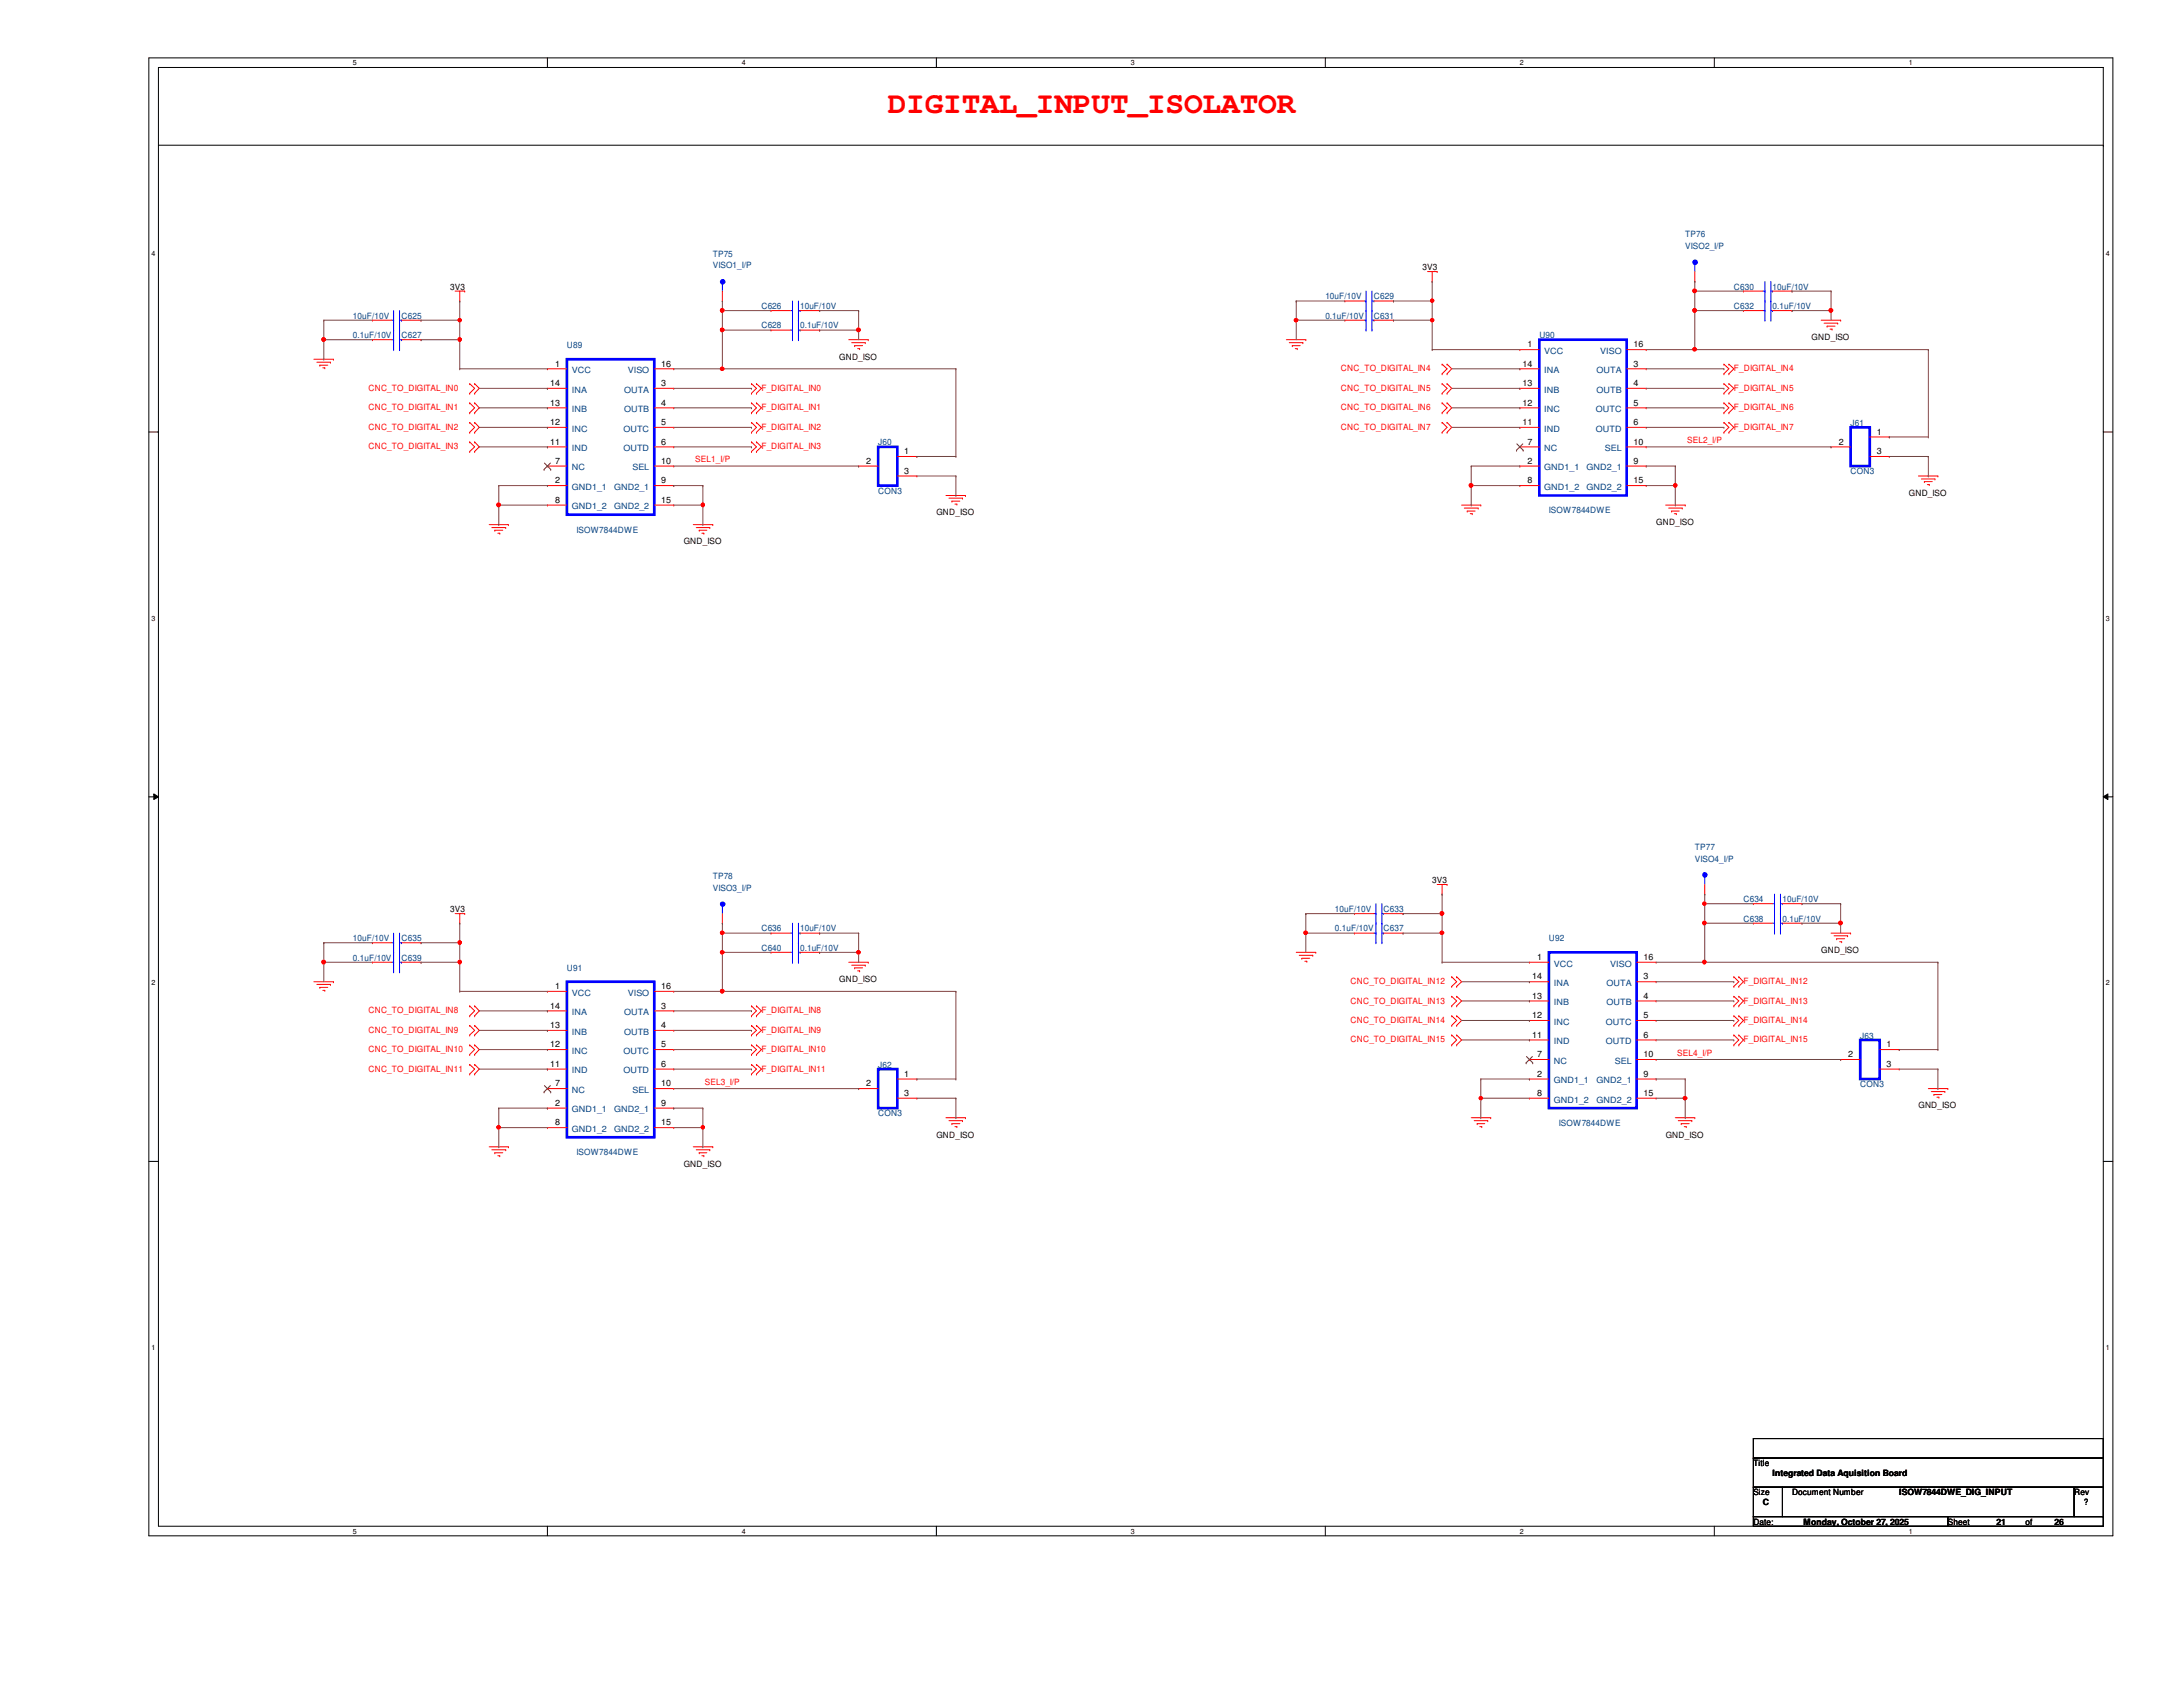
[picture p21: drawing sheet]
<svg xmlns="http://www.w3.org/2000/svg" width="279mm" height="216mm" viewBox="0 0 279 216" stroke-linecap="round" stroke-linejoin="round" font-family="sans-serif">
<defs><g id="words">
<text font-size="4" fill="#f00" x="113.6" y="14.5">DIGITAL_INPUT_ISOLATOR</text>
<g font-size="1.1" fill="#004080">
<text x="91.2" y="32.9">TP75</text>
<text x="91.2" y="34.3">VISO1_I/P</text>
<text x="215.7" y="30.4">TP76</text>
<text x="215.7" y="31.8">VISO2_I/P</text>
<text x="45.2" y="40.8">10uF/10V</text>
<text x="51.4" y="40.8">C625</text>
<text x="97.5" y="39.6">C626</text>
<text x="102.4" y="39.6">10uF/10V</text>
<text x="169.6" y="40.8">0.1uF/10V</text>
<text x="169.6" y="38.3">10uF/10V</text>
<text x="175.9" y="40.8">C631</text>
<text x="175.9" y="38.3">C629</text>
<text x="221.9" y="39.6">C632</text>
<text x="221.9" y="37.1">C630</text>
<text x="226.9" y="39.6">0.1uF/10V</text>
<text x="226.9" y="37.1">10uF/10V</text>
<text x="45.2" y="43.3">0.1uF/10V</text>
<text x="51.4" y="43.3">C627</text>
<text x="72.6" y="44.5">U89</text>
<text x="73.2" y="47.8">VCC</text>
<text x="80.3" y="47.8">VISO</text>
<text x="97.5" y="42">C628</text>
<text x="102.4" y="42">0.1uF/10V</text>
<text x="197" y="43.3">U90</text>
<text x="197.7" y="45.3">VCC</text>
<text x="197.7" y="47.8">INA</text>
<text x="204.3" y="47.8">OUTA</text>
<text x="204.8" y="45.3">VISO</text>
<text x="73.2" y="50.2">INA</text>
<text x="73.2" y="52.7">INB</text>
<text x="79.9" y="50.2">OUTA</text>
<text x="79.9" y="52.7">OUTB</text>
<text x="197.7" y="50.2">INB</text>
<text x="197.7" y="52.7">INC</text>
<text x="204.3" y="52.7">OUTC</text>
<text x="204.3" y="50.2">OUTB</text>
<text x="73.2" y="55.2">INC</text>
<text x="73.2" y="57.7">IND</text>
<text x="79.8" y="55.2">OUTC</text>
<text x="79.8" y="57.7">OUTD</text>
<text x="112.4" y="57">J60</text>
<text x="197.7" y="57.7">NC</text>
<text x="197.7" y="55.2">IND</text>
<text x="204.3" y="55.2">OUTD</text>
<text x="205.4" y="57.7">SEL</text>
<text x="236.9" y="54.5">J61</text>
<text x="73.2" y="62.7">GND1_1</text>
<text x="73.2" y="60.2">NC</text>
<text x="73.2" y="65.2">GND1_2</text>
<text x="78.6" y="65.2">GND2_2</text>
<text x="78.6" y="62.7">GND2_1</text>
<text x="80.9" y="60.2">SEL</text>
<text x="112.4" y="63.2">CON3</text>
<text x="197.7" y="60.2">GND1_1</text>
<text x="197.7" y="62.7">GND1_2</text>
<text x="198.2" y="65.7">ISOW7844DWE</text>
<text x="203.1" y="62.7">GND2_2</text>
<text x="203.1" y="60.2">GND2_1</text>
<text x="236.9" y="60.7">CON3</text>
<text x="73.8" y="68.2">ISOW7844DWE</text>
<text x="91.2" y="112.5">TP78</text>
<text x="216.9" y="108.8">TP77</text>
<text x="216.9" y="110.3">VISO4_I/P</text>
<text x="91.2" y="114">VISO3_I/P</text>
<text x="97.5" y="119.2">C636</text>
<text x="102.4" y="119.2">10uF/10V</text>
<text x="170.9" y="119.2">0.1uF/10V</text>
<text x="170.9" y="116.7">10uF/10V</text>
<text x="177.1" y="119.2">C637</text>
<text x="177.1" y="116.7">C633</text>
<text x="223.1" y="118">C638</text>
<text x="223.1" y="115.5">C634</text>
<text x="228.1" y="118">0.1uF/10V</text>
<text x="228.1" y="115.5">10uF/10V</text>
<text x="45.2" y="122.9">0.1uF/10V</text>
<text x="45.2" y="120.5">10uF/10V</text>
<text x="51.4" y="122.9">C639</text>
<text x="51.4" y="120.5">C635</text>
<text x="72.6" y="124.2">U91</text>
<text x="97.5" y="121.7">C640</text>
<text x="102.4" y="121.7">0.1uF/10V</text>
<text x="198.2" y="120.5">U92</text>
<text x="198.9" y="123.7">VCC</text>
<text x="206.1" y="123.7">VISO</text>
<text x="73.2" y="127.4">VCC</text>
<text x="73.2" y="129.9">INA</text>
<text x="79.9" y="129.9">OUTA</text>
<text x="80.3" y="127.4">VISO</text>
<text x="198.9" y="126.2">INA</text>
<text x="198.9" y="128.7">INB</text>
<text x="198.9" y="131.1">INC</text>
<text x="205.5" y="131.1">OUTC</text>
<text x="205.6" y="126.2">OUTA</text>
<text x="205.6" y="128.7">OUTB</text>
<text x="73.2" y="132.4">INB</text>
<text x="73.2" y="134.9">INC</text>
<text x="73.2" y="137.4">IND</text>
<text x="79.8" y="134.9">OUTC</text>
<text x="79.8" y="137.4">OUTD</text>
<text x="79.9" y="132.4">OUTB</text>
<text x="112.4" y="136.7">J62</text>
<text x="198.9" y="136.1">NC</text>
<text x="198.9" y="133.6">IND</text>
<text x="205.5" y="133.6">OUTD</text>
<text x="206.7" y="136.1">SEL</text>
<text x="238.1" y="132.9">J63</text>
<text x="73.2" y="142.4">GND1_1</text>
<text x="73.2" y="139.9">NC</text>
<text x="78.6" y="142.4">GND2_1</text>
<text x="80.9" y="139.9">SEL</text>
<text x="112.4" y="142.9">CON3</text>
<text x="198.9" y="138.6">GND1_1</text>
<text x="198.9" y="141.1">GND1_2</text>
<text x="204.3" y="141.1">GND2_2</text>
<text x="204.3" y="138.6">GND2_1</text>
<text x="238.1" y="139.1">CON3</text>
<text x="73.2" y="144.9">GND1_2</text>
<text x="73.8" y="147.8">ISOW7844DWE</text>
<text x="78.6" y="144.9">GND2_2</text>
<text x="199.5" y="144.1">ISOW7844DWE</text>
</g>
<g font-size="1.1">
<text x="182.1" y="34.6">3V3</text>
<text x="57.6" y="37.1">3V3</text>
<text x="71" y="46.9">1</text>
<text x="84.6" y="46.9">16</text>
<text x="107.4" y="46">GND_ISO</text>
<text x="194.9" y="46.9">14</text>
<text x="195.5" y="44.4">1</text>
<text x="209.1" y="46.9">3</text>
<text x="209.1" y="44.4">16</text>
<text x="231.9" y="43.6">GND_ISO</text>
<text x="70.4" y="49.4">14</text>
<text x="70.4" y="51.9">13</text>
<text x="84.6" y="49.4">3</text>
<text x="84.6" y="51.9">4</text>
<text x="194.9" y="49.4">13</text>
<text x="194.9" y="51.9">12</text>
<text x="209.1" y="49.4">4</text>
<text x="209.1" y="51.9">5</text>
<text x="70.4" y="54.4">12</text>
<text x="70.4" y="56.9">11</text>
<text x="71" y="59.4">7</text>
<text x="84.6" y="54.4">5</text>
<text x="84.6" y="56.9">6</text>
<text x="84.6" y="59.4">10</text>
<text x="110.9" y="59.4">2</text>
<text x="115.7" y="58.1">1</text>
<text x="194.9" y="54.4">11</text>
<text x="195.5" y="59.4">2</text>
<text x="195.5" y="56.9">7</text>
<text x="209.1" y="54.4">6</text>
<text x="209.1" y="56.9">10</text>
<text x="209.1" y="59.4">9</text>
<text x="235.3" y="56.9">2</text>
<text x="240.2" y="55.6">1</text>
<text x="240.2" y="58.1">3</text>
<text x="71" y="61.8">2</text>
<text x="71" y="64.3">8</text>
<text x="84.6" y="64.3">15</text>
<text x="84.6" y="61.8">9</text>
<text x="115.7" y="60.6">3</text>
<text x="119.8" y="66">GND_ISO</text>
<text x="195.5" y="61.8">8</text>
<text x="209.1" y="61.8">15</text>
<text x="244.3" y="63.5">GND_ISO</text>
<text x="87.5" y="69.7">GND_ISO</text>
<text x="212" y="67.2">GND_ISO</text>
<text x="183.3" y="113">3V3</text>
<text x="57.6" y="116.7">3V3</text>
<text x="107.4" y="125.7">GND_ISO</text>
<text x="196.1" y="125.3">14</text>
<text x="196.7" y="122.9">1</text>
<text x="210.4" y="125.3">3</text>
<text x="210.4" y="122.9">16</text>
<text x="233.1" y="122">GND_ISO</text>
<text x="70.4" y="129.1">14</text>
<text x="70.4" y="131.6">13</text>
<text x="71" y="126.6">1</text>
<text x="84.6" y="129.1">3</text>
<text x="84.6" y="131.6">4</text>
<text x="84.6" y="126.6">16</text>
<text x="196.1" y="127.8">13</text>
<text x="196.1" y="130.3">12</text>
<text x="210.4" y="127.8">4</text>
<text x="210.4" y="130.3">5</text>
<text x="70.4" y="134">12</text>
<text x="70.4" y="136.5">11</text>
<text x="84.6" y="134">5</text>
<text x="84.6" y="136.5">6</text>
<text x="115.7" y="137.8">1</text>
<text x="196.1" y="132.8">11</text>
<text x="196.7" y="137.8">2</text>
<text x="196.7" y="135.3">7</text>
<text x="210.4" y="132.8">6</text>
<text x="210.4" y="135.3">10</text>
<text x="210.4" y="137.8">9</text>
<text x="236.6" y="135.3">2</text>
<text x="241.5" y="134">1</text>
<text x="241.5" y="136.5">3</text>
<text x="71" y="141.5">2</text>
<text x="71" y="139">7</text>
<text x="84.6" y="139">10</text>
<text x="84.6" y="141.5">9</text>
<text x="110.9" y="139">2</text>
<text x="115.7" y="140.2">3</text>
<text x="196.7" y="140.2">8</text>
<text x="210.4" y="140.2">15</text>
<text x="245.5" y="141.9">GND_ISO</text>
<text x="71" y="144">8</text>
<text x="84.6" y="144">15</text>
<text x="87.5" y="149.4">GND_ISO</text>
<text x="119.8" y="145.6">GND_ISO</text>
<text x="213.2" y="145.6">GND_ISO</text>
<text x="224.4" y="187.7">Title</text>
<text x="224.4" y="191.4">Size</text>
<text x="226.9" y="188.9">Integrated Data Aquisition Board</text>
<text x="229.4" y="191.4">Document Number</text>
<text x="243.1" y="191.3">ISOW7844DWE_DIG_INPUT</text>
<text x="265.5" y="191.4">Rev</text>
<text x="224.4" y="195.2">Date:</text>
<text x="225.6" y="192.6">C</text>
<text x="230.8" y="195.1">Monday, October 27, 2025</text>
<text x="249.3" y="195.2">Sheet</text>
<text x="255.5" y="195.1">21</text>
<text x="259.2" y="195.2">of</text>
<text x="263" y="195.1">26</text>
<text x="266.7" y="192.7">?</text>
</g>
<g font-size="1.1" fill="#f00">
<text x="171.6" y="47.5">CNC_TO_DIGITAL_IN4</text>
<text x="221.9" y="47.5">F_DIGITAL_IN4</text>
<text x="47.2" y="50">CNC_TO_DIGITAL_IN0</text>
<text x="47.2" y="52.5">CNC_TO_DIGITAL_IN1</text>
<text x="97.5" y="50">F_DIGITAL_IN0</text>
<text x="97.5" y="52.5">F_DIGITAL_IN1</text>
<text x="171.6" y="50">CNC_TO_DIGITAL_IN5</text>
<text x="171.6" y="52.5">CNC_TO_DIGITAL_IN6</text>
<text x="221.9" y="50">F_DIGITAL_IN5</text>
<text x="221.9" y="52.5">F_DIGITAL_IN6</text>
<text x="47.2" y="55">CNC_TO_DIGITAL_IN2</text>
<text x="47.2" y="57.5">CNC_TO_DIGITAL_IN3</text>
<text x="89" y="59.2">SEL1_I/P</text>
<text x="97.5" y="55">F_DIGITAL_IN2</text>
<text x="97.5" y="57.5">F_DIGITAL_IN3</text>
<text x="171.6" y="55">CNC_TO_DIGITAL_IN7</text>
<text x="215.9" y="56.7">SEL2_I/P</text>
<text x="221.9" y="55">F_DIGITAL_IN7</text>
<text x="172.8" y="125.9">CNC_TO_DIGITAL_IN12</text>
<text x="223.1" y="125.9">F_DIGITAL_IN12</text>
<text x="47.2" y="129.7">CNC_TO_DIGITAL_IN8</text>
<text x="97.5" y="129.7">F_DIGITAL_IN8</text>
<text x="172.8" y="128.4">CNC_TO_DIGITAL_IN13</text>
<text x="172.8" y="130.9">CNC_TO_DIGITAL_IN14</text>
<text x="223.1" y="128.4">F_DIGITAL_IN13</text>
<text x="223.1" y="130.9">F_DIGITAL_IN14</text>
<text x="47.2" y="132.2">CNC_TO_DIGITAL_IN9</text>
<text x="47.2" y="134.7">CNC_TO_DIGITAL_IN10</text>
<text x="47.2" y="137.2">CNC_TO_DIGITAL_IN11</text>
<text x="97.5" y="132.2">F_DIGITAL_IN9</text>
<text x="97.5" y="134.7">F_DIGITAL_IN10</text>
<text x="97.5" y="137.2">F_DIGITAL_IN11</text>
<text x="172.8" y="133.4">CNC_TO_DIGITAL_IN15</text>
<text x="214.7" y="135.1">SEL4_I/P</text>
<text x="223.1" y="133.4">F_DIGITAL_IN15</text>
<text x="90.2" y="138.9">SEL3_I/P</text>
</g>
<g font-size=".9">
<text x="45.2" y="8.3">5</text>
<text x="95" y="8.3">4</text>
<text x="144.7" y="8.3">3</text>
<text x="194.5" y="8.3">2</text>
<text x="244.3" y="8.3">1</text>
<text x="19.4" y="32.8">4</text>
<text x="269.5" y="32.8">4</text>
<text x="19.4" y="79.4">3</text>
<text x="269.5" y="79.4">3</text>
<text x="19.4" y="126.1">2</text>
<text x="269.5" y="126.1">2</text>
<text x="19.4" y="172.8">1</text>
<text x="269.5" y="172.8">1</text>
<text x="45.2" y="196.3">5</text>
<text x="95" y="196.3">4</text>
<text x="144.7" y="196.3">3</text>
<text x="194.5" y="196.3">2</text>
<text x="244.3" y="196.3">1</text>
</g>
</g></defs>
<path d="M19.1 7.4h251.3v189.2h-251.3zM20.3 8.6h248.9v186.7h-248.9z" fill="none" stroke="#000" stroke-width=".13"/>
<g fill="#fff">
<path d="M45.2 7.5h.5v1.1h-.5z"/>
<path d="M45.2 195.5h.5v1h-.5z"/>
</g>
<path d="M70.1 7.4v1.2M70.1 195.3v1.3" fill="none" stroke="#000" stroke-width=".13"/>
<g fill="#fff">
<path d="M95 7.5h.5v1.1h-.5z"/>
<path d="M95 195.5h.5v1h-.5z"/>
</g>
<path d="M119.8 7.4v1.2M119.8 195.3v1.3" fill="none" stroke="#000" stroke-width=".13"/>
<g fill="#fff">
<path d="M144.7 7.5h.5v1.1h-.5z"/>
<path d="M144.7 195.5h.5v1h-.5z"/>
</g>
<path d="M169.6 7.4v1.2M169.6 195.3v1.3" fill="none" stroke="#000" stroke-width=".13"/>
<g fill="#fff">
<path d="M194.5 7.5h.5v1.1h-.5z"/>
<path d="M194.5 195.5h.5v1h-.5z"/>
</g>
<path d="M219.4 7.4v1.2M219.4 195.3v1.3" fill="none" stroke="#000" stroke-width=".13"/>
<g fill="#fff">
<path d="M244.3 7.5h.5v1.1h-.5z"/>
<path d="M244.3 195.5h.5v1h-.5z"/>
<path d="M19.4 32h.5v1h-.5z"/>
<path d="M269.5 32h.5v1h-.5z"/>
<path d="M19.4 78.6h.5v1h-.5z"/>
<path d="M269.5 78.6h.5v1h-.5z"/>
</g>
<path d="M19.1 55.3h1.2M269.2 55.3h1.2" fill="none" stroke="#000" stroke-width=".13"/>
<g fill="#fff">
<path d="M19.4 125.3h.5v1h-.5z"/>
<path d="M269.5 125.3h.5v1h-.5z"/>
</g>
<path d="M19.1 102h1.2M19.7 101.6l.6 .4-.6 .3zM269.2 102l.6-.4v.7zM269.2 102h1.2" fill="none" stroke="#000" stroke-width=".13"/>
<path d="M19.7 101.6l.6 .4-.6 .3zM269.2 102l.6-.4v.7z" fill="#000"/>
<g fill="#fff">
<path d="M19.4 172h.5v1h-.5z"/>
<path d="M269.5 172h.5v1h-.5z"/>
</g>
<path d="M20.3 18.6h248.9M269.2 18.6h.1M19.1 148.6h1.2M269.2 148.6h1.2M224.4 184.1h44.8v2.5h-44.8zM224.4 186.6h44.8v3.7h-44.8zM224.4 190.3h3.7v3.8h-3.7zM224.4 194.1h24.9v1.2h-24.9zM228.1 190.3h37.4v3.8h-37.4zM249.3 194.1h19.9v1.2h-19.9zM265.5 190.3h3.7v3.8h-3.7z" fill="none" stroke="#000" stroke-width=".13"/>
<g fill="none" stroke="#f00" stroke-width=".13">
<path d="M58.3 37.3h1.2M58.8 38.5h.1M58.8 37.3v1.2M59.5 37.3h.1M182.7 34.8h1.2M183.3 36h.1M183.3 34.8v1.2M183.9 34.8h.1M40.2 46h2.5M40.6 46.4h1.7M40.9 46.7h.1M40.9 46.7h1.1"/>
<path d="M41.3 47.1h.3M41.6 47.1h.1M42.3 46.4h.1M42.7 46h.1M60.1 49.1h.1M60.1 50.3h.1M60.1 51.6h.1M60.1 52.8h.1M60.1 54.1h.1M60.1 55.3h.1M60.1 56.6h.1M60.1 57.8h.1"/>
<path d="M60.1 49.1l.6 .6-.6 .6M60.1 51.6l.6 .6-.6 .6M60.1 54.1l.6 .6-.6 .6M60.1 56.6l.6 .6-.6 .6M60.7 50.3h.1M60.7 49.1h.1M60.7 52.8h.1M60.7 51.6h.1M60.7 55.3h.1M60.7 54.1h.1M60.7 57.8h.1M60.7 56.6h.1"/>
<path d="M60.7 49.1l.6 .6-.6 .6M60.7 51.6l.6 .6-.6 .6M60.7 54.1l.6 .6-.6 .6M60.7 56.6l.6 .6-.6 .6M96.2 50.3h.1M96.2 49.1h.1M96.2 52.8h.1M96.2 51.6h.1M96.2 55.3h.1M96.2 54.1h.1M96.2 57.8h.1M96.2 56.6h.1"/>
<path d="M96.2 49.1l.6 .6-.6 .6M96.2 51.6l.6 .6-.6 .6M96.2 54.1l.6 .6-.6 .6M96.2 56.6l.6 .6-.6 .6M96.8 50.3h.1M96.8 49.1h.1M96.8 52.8h.1M96.8 51.6h.1M96.8 55.3h.1M96.8 54.1h.1M96.8 57.8h.1M96.8 56.6h.1"/>
<path d="M96.8 49.1l.7 .6-.7 .6M96.8 51.6l.7 .6-.7 .6M96.8 54.1l.7 .6-.7 .6M96.8 56.6l.7 .6-.7 .6M108.6 43.5h2.5M109 43.9h1.7M109.4 44.2h.1M109.4 44.2h1M109.8 44.6h.2M110 44.6h.1M110.7 43.9h.1M111.1 43.5h.1"/>
<path d="M164.6 43.5h2.5M165 43.9h1.8M165.4 44.2h.1M165.4 44.2h1M165.8 44.6h.2M166 44.6h.1M166.8 43.9h.1M167.1 43.5h.1M184.6 46.6h.1M184.6 47.8h.1M184.6 49.1h.1M184.6 50.3h.1"/>
<path d="M184.6 51.6h.1M184.6 52.8h.1M184.6 54.1h.1M184.6 55.3h.1M184.6 46.6l.6 .6-.6 .6M184.6 49.1l.6 .6-.6 .6M184.6 51.6l.6 .6-.6 .6M184.6 54.1l.6 .6-.6 .6M185.2 47.8h.1M185.2 46.6h.1M185.2 50.3h.1M185.2 49.1h.1"/>
<path d="M185.2 52.8h.1M185.2 51.6h.1M185.2 55.3h.1M185.2 54.1h.1M185.2 46.6l.6 .6-.6 .6M185.2 49.1l.6 .6-.6 .6M185.2 51.6l.6 .6-.6 .6M185.2 54.1l.6 .6-.6 .6M220.6 47.8h.1M220.6 46.6h.1M220.6 50.3h.1M220.6 49.1h.1"/>
<path d="M220.6 52.8h.1M220.6 51.6h.1M220.6 55.3h.1M220.6 54.1h.1M220.6 46.6l.7 .6-.7 .6M220.6 49.1l.7 .6-.7 .6M220.6 51.6l.7 .6-.7 .6M220.6 54.1l.7 .6-.7 .6M221.3 47.8h.1M221.3 46.6h.1M221.3 50.3h.1M221.3 49.1h.1"/>
<path d="M221.3 52.8h.1M221.3 51.6h.1M221.3 55.3h.1M221.3 54.1h.1M221.3 46.6l.6 .6-.6 .6M221.3 49.1l.6 .6-.6 .6M221.3 51.6l.6 .6-.6 .6M221.3 54.1l.6 .6-.6 .6M233.1 41h2.5M233.5 41.4h1.7M233.8 41.7h.1M233.8 41.7h1.1"/>
<path d="M234.2 42.1h.3M234.5 42.1h.1M235.2 41.4h.1M235.6 41h.1M62.6 67.1h2.5M62.9 67.5h1.8M63.3 67.9h.1M63.3 67.9h1M63.7 68.2h.3M64 68.2h.1M64.7 67.5h.1M65.1 67.1h.1"/>
<path d="M88.7 67.1h2.5M89.1 67.5h1.7M89.5 67.9h.1M89.5 67.9h1M89.8 68.2h.3M90.1 68.2h.1M90.8 67.5h.1M91.2 67.1h.1M121.1 63.4h2.5M121.5 63.8h1.7M121.8 64.1h.1M121.8 64.1h1.1"/>
<path d="M122.2 64.5h.3M122.5 64.5h.1M123.2 63.8h.1M123.6 63.4h.1M187.1 64.6h2.4M187.4 65h1.8M187.8 65.4h.1M187.8 65.4h1M188.2 65.7h.2M188.4 65.7h.1M189.2 65h.1M189.5 64.6h.1"/>
<path d="M213.2 64.6h2.5M213.6 65h1.7M214 65.4h.1M214 65.4h.9M214.3 65.7h.2M214.5 65.7h.1M215.3 65h.1M215.7 64.6h.1M245.5 60.9h2.5M245.9 61.3h1.8M246.3 61.6h.1M246.3 61.6h1"/>
<path d="M246.7 62h.2M246.9 62h.1M247.7 61.3h.1M248 60.9h.1M58.3 116.9h1.2M58.8 118.2h.1M58.8 116.9v1.3M59.5 116.9h.1M183.9 113.2h1.3M184.6 114.4h.1M184.6 113.2v1.2M185.2 113.2h.1"/>
<path d="M224.4 118.2h.1M224.4 118.2h2.5M228.1 118.2h2.5M230.6 118.2h.1M234.4 119.4h2.5M234.7 119.8h1.8M236.5 119.8h.1M236.9 119.4h.1M40.2 125.6h2.5M40.6 126h1.7M40.9 126.4h.1M40.9 126.4h1.1"/>
<path d="M41.3 126.7h.3M41.6 126.7h.1M42.3 126h.1M42.7 125.6h.1M60.1 128.7h.1M60.1 130h.1M60.1 131.2h.1M60.1 132.5h.1M60.1 133.7h.1M60.1 135h.1M60.1 136.2h.1M60.1 137.5h.1"/>
<path d="M60.1 128.7l.6 .7-.6 .6M60.1 131.2l.6 .7-.6 .6M60.1 133.7l.6 .6-.6 .7M60.1 136.2l.6 .6-.6 .7M60.7 130h.1M60.7 128.7h.1M60.7 132.5h.1M60.7 131.2h.1M60.7 135h.1M60.7 133.7h.1M60.7 137.5h.1M60.7 136.2h.1"/>
<path d="M60.7 128.7l.6 .7-.6 .6M60.7 131.2l.6 .7-.6 .6M60.7 133.7l.6 .6-.6 .7M60.7 136.2l.6 .6-.6 .7M70.1 126.9h.1M70.1 139.3h.1M70.1 129.4h.1M70.1 131.9h.1M70.1 134.3h.1M70.1 136.8h.1M70.1 139.3h2.5M70.1 126.9h2.5"/>
<path d="M70.1 129.4h2.5M70.1 131.9h2.5M70.1 134.3h2.5M70.1 136.8h2.5M83.7 139.3h2.5M83.7 126.9h2.5M83.7 129.4h2.5M83.7 131.9h2.5M83.7 134.3h2.5M83.7 136.8h2.5M86.2 129.4h.1M86.2 131.9h.1"/>
<path d="M86.2 134.3h.1M86.2 136.8h.1M86.2 126.9h.1M86.2 139.3h.1M96.2 130h.1M96.2 128.7h.1M96.2 132.5h.1M96.2 131.2h.1M96.2 135h.1M96.2 133.7h.1M96.2 137.5h.1M96.2 136.2h.1"/>
<path d="M96.2 128.7l.6 .7-.6 .6M96.2 131.2l.6 .7-.6 .6M96.2 133.7l.6 .6-.6 .7M96.2 136.2l.6 .6-.6 .7M96.8 130h.1M96.8 128.7h.1M96.8 132.5h.1M96.8 131.2h.1M96.8 135h.1M96.8 133.7h.1M96.8 137.5h.1M96.8 136.2h.1"/>
<path d="M96.8 128.7l.7 .7-.7 .6M96.8 131.2l.7 .7-.7 .6M96.8 133.7l.7 .6-.7 .7M96.8 136.2l.7 .6-.7 .7M108.6 123.1h2.5M109 123.5h1.7M109.4 123.9h.1M109.4 123.9h1M109.8 124.2h.2M110 124.2h.1M110.7 123.5h.1M111.1 123.1h.1"/>
<path d="M165.9 121.9h2.5M166.3 122.3h1.7M166.6 122.6h.1M166.6 122.6h1M167 123h.3M167.3 123h.1M168 122.3h.1M168.4 121.9h.1M185.8 125h.1M185.8 126.2h.1M185.8 127.5h.1M185.8 128.7h.1"/>
<path d="M185.8 130h.1M185.8 131.2h.1M185.8 132.5h.1M185.8 133.7h.1M185.8 125l.6 .6-.6 .6M185.8 127.5l.6 .6-.6 .6M185.8 130l.6 .6-.6 .6M185.8 132.5l.6 .6-.6 .6M186.4 126.2h.1M186.4 125h.1M186.4 128.7h.1M186.4 127.5h.1"/>
<path d="M186.4 131.2h.1M186.4 130h.1M186.4 133.7h.1M186.4 132.5h.1M186.4 125l.7 .6-.7 .6M186.4 127.5l.7 .6-.7 .6M186.4 130l.7 .6-.7 .6M186.4 132.5l.7 .6-.7 .6M221.9 126.2h.1M221.9 125h.1M221.9 128.7h.1M221.9 127.5h.1"/>
<path d="M221.9 131.2h.1M221.9 130h.1M221.9 133.7h.1M221.9 132.5h.1M221.9 125l.6 .6-.6 .6M221.9 127.5l.6 .6-.6 .6M221.9 130l.6 .6-.6 .6M221.9 132.5l.6 .6-.6 .6M222.5 126.2h.1M222.5 125h.1M222.5 128.7h.1M222.5 127.5h.1"/>
<path d="M222.5 131.2h.1M222.5 130h.1M222.5 133.7h.1M222.5 132.5h.1M222.5 125l.6 .6-.6 .6M222.5 127.5l.6 .6-.6 .6M222.5 130l.6 .6-.6 .6M222.5 132.5l.6 .6-.6 .6M235.1 120.1h.1M235.1 120.1h1M235.5 120.5h.2M235.7 120.5h.1"/>
<path d="M246.8 139.3h2.5M247.2 139.7h1.7M248.9 139.7h.1M249.3 139.3h.1M62.6 146.8h2.5M62.9 147.2h1.8M63.3 147.5h.1M63.3 147.5h1M63.7 147.9h.3M64 147.9h.1M64.7 147.2h.1M65.1 146.8h.1"/>
<path d="M70.1 141.8h.1M70.1 144.3h.1M70.1 141.8h2.5M70.1 144.3h2.5M83.7 141.8h2.5M83.7 144.3h2.5M86.2 144.3h.1M86.2 141.8h.1M88.7 146.8h2.5M89.1 147.2h1.7M89.5 147.5h.1M89.5 147.5h1"/>
<path d="M89.8 147.9h.3M90.1 147.9h.1M90.8 147.2h.1M91.2 146.8h.1M121.1 143h2.5M121.5 143.4h1.7M121.8 143.8h.1M121.8 143.8h1.1M122.2 144.2h.3M122.5 144.2h.1M123.2 143.4h.1M123.6 143h.1"/>
<path d="M188.3 143h2.5M188.7 143.4h1.7M189.1 143.8h.1M189.1 143.8h.9M189.4 144.2h.3M189.7 144.2h.1M190.4 143.4h.1M190.8 143h.1M214.4 143h2.5M214.8 143.4h1.7M215.2 143.8h.1M215.2 143.8h1"/>
<path d="M215.6 144.2h.2M215.8 144.2h.1M216.5 143.4h.1M216.9 143h.1M247.5 140.1h.1M247.5 140.1h1M247.9 140.4h.3M248.2 140.4h.1"/>
</g>
<path d="M226.9 118.2h.2M227.1 119.4h.1M227.1 118.2h.1M227.1 116.9v2.5M227.9 119.4h.1M227.9 116.9v2.5M227.9 118.2h.2M228.1 118.2h.1" fill="none" stroke="#00f" stroke-width=".13"/>
<path d="M72.6 125.6h11.1v19.9h-11.1z" fill="none" stroke="#00f" stroke-width=".34"/>
<path d="M69.6 139.7h.1M69.7 138.9l.8 .8M70.4 138.9l-.8 .8M70.5 139.7h.1" fill="none" stroke="#804000" stroke-width=".13"/>
<circle cx="92.5" cy="36.1" r=".3" fill="#00f"/>
<g fill="none" stroke="#00f" stroke-width=".13">
<path d="M92.5 36h.1M92.5 36v1.3M101.2 119.4h.2M101.4 119.4h.1M101.4 118.2v2.4M102.2 118.2v2.4M102.2 119.4h.2M102.4 119.4h.1M226.9 115.7h.2M227.1 116.9h.1M227.1 115.7h.1M227.1 114.4v2.5"/>
<path d="M227.9 116.9h.1M227.9 114.4v2.5M227.9 115.7h.2M228.1 115.7h.1M50.2 123.1h.2M50.4 124.4h.1M50.4 123.1h.1M50.4 121.9v2.5M51.1 124.4h.1M51.1 121.9v2.5M51.1 123.1h.3M51.4 123.1h.1"/>
<path d="M101.4 120.6h.1M102.2 120.6h.1"/>
<circle cx="92.5" cy="36.1" r=".3"/>
</g>
<g fill="none" stroke="#f00" stroke-width=".13">
<path d="M92.5 38.5h.1M92.5 37.3v1.2M98.7 119.4h.1M98.7 119.4h2.5M102.4 119.4h2.5M104.9 119.4h.1M224.4 115.7h.1M224.4 115.7h2.5M228.1 115.7h2.5M230.6 115.7h.1M47.7 123.1h.1M47.7 123.1h2.5"/>
<path d="M51.4 123.1h2.5M53.9 123.1h.1M195.7 123.1h.1M195.7 138.1h.1M195.7 135.6h.1M195.7 125.6h.1M195.7 128.1h.1M195.7 130.6h.1M195.7 133.1h.1M195.7 123.1h2.5M195.7 138.1h2.5M195.7 125.6h2.5"/>
<path d="M195.7 128.1h2.5M195.7 130.6h2.5M195.7 133.1h2.5M195.7 135.6h2.5M209.5 123.1h2.5M209.5 138.1h2.5M209.5 125.6h2.5M209.5 128.1h2.5M209.5 130.6h2.5M209.5 133.1h2.5M209.5 135.6h2.5M212 125.6h.1"/>
<path d="M212 128.1h.1M212 130.6h.1M212 133.1h.1M212 123.1h.1M212 135.6h.1M212 138.1h.1M195.7 140.5h.1M195.7 140.5h2.5M209.5 140.5h2.5M212 140.5h.1"/>
</g>
<path d="M198.2 121.9h11.3v19.9h-11.3z" fill="none" stroke="#00f" stroke-width=".34"/>
<path d="M195.3 136h.1M195.4 135.2l.8 .8M196.1 135.2l-.8 .8M196.2 136h.1" fill="none" stroke="#804000" stroke-width=".13"/>
<circle cx="217" cy="33.6" r=".3" fill="#00f"/>
<g fill="none" stroke="#00f" stroke-width=".13">
<path d="M50.4 39.8v4.9M51.1 39.8v4.9M101.2 39.8h.2M101.4 39.8h.1M101.4 38.5v5M102.2 38.5v5M102.2 39.8h.2M102.4 39.8h.1M174.8 39.8v2.4M175.6 39.8v2.4M216.9 33.5h.1M216.9 33.5v1.3"/>
<path d="M225.6 39.8h.3M225.6 37.3h.3M225.9 39.8h.1M225.9 38.5h.1M225.9 37.3h.1M225.9 36v5M226.7 38.5h.1M226.7 36v5M226.7 39.8h.2M226.7 37.3h.2M226.9 39.8h.1M226.9 37.3h.1"/>
<path d="M50.2 43.5h.2M50.2 41h.2M50.4 44.7h.1M50.4 43.5h.1M50.4 42.2h.1M50.4 41h.1M51.1 44.7h.1M51.1 42.2h.1M51.1 43.5h.3M51.1 41h.3M51.4 43.5h.1M51.4 41h.1"/>
<path d="M101.2 42.2h.2M101.4 43.5h.1M101.4 42.2h.1M101.4 41h.1M102.2 43.5h.1M102.2 41h.1M102.2 42.2h.2M102.4 42.2h.1M174.6 41h.2M174.8 42.2h.1M174.8 41h.1M175.6 42.2h.1"/>
<path d="M175.6 41h.3M175.9 41h.1M225.9 41h.1M226.7 41h.1M50.4 119.4v2.5M51.1 119.4v2.5M175.9 119.4h.2M175.9 116.9h.2M176.1 119.4h.1M176.1 118.2h.1M176.1 116.9h.1M176.1 115.7v4.9"/>
<path d="M176.9 118.2h.1M176.9 115.7v4.9M176.9 119.4h.2M176.9 116.9h.2M177.1 119.4h.1M177.1 116.9h.1M50.2 120.6h.2M50.4 121.9h.1M50.4 120.6h.1M51.1 121.9h.1M51.1 120.6h.3M51.4 120.6h.1"/>
<path d="M176.1 120.6h.1M176.9 120.6h.1"/>
<circle cx="217" cy="33.6" r=".3"/>
</g>
<g fill="none" stroke="#f00" stroke-width=".13">
<path d="M98.7 39.8h.1M98.7 39.8h2.5M102.4 39.8h2.5M104.9 39.8h.1M216.9 36h.1M216.9 34.8v1.2M223.1 39.8h.1M223.1 37.3h.1M223.1 39.8h2.5M223.1 37.3h2.5M226.9 39.8h2.5M226.9 37.3h2.5"/>
<path d="M229.4 39.8h.1M229.4 37.3h.1M47.7 43.5h.1M47.7 41h.1M47.7 43.5h2.5M47.7 41h2.5M51.4 43.5h2.5M51.4 41h2.5M53.9 43.5h.1M53.9 41h.1M70.1 47.2h.1M70.1 59.6h.1"/>
<path d="M70.1 49.7h.1M70.1 52.2h.1M70.1 54.7h.1M70.1 57.2h.1M70.1 47.2h2.5M70.1 49.7h2.5M70.1 52.2h2.5M70.1 54.7h2.5M70.1 57.2h2.5M70.1 59.6h2.5M83.7 47.2h2.5M83.7 49.7h2.5"/>
<path d="M83.7 52.2h2.5M83.7 54.7h2.5M83.7 57.2h2.5M83.7 59.6h2.5M86.2 49.7h.1M86.2 52.2h.1M86.2 54.7h.1M86.2 57.2h.1M86.2 47.2h.1M86.2 59.6h.1M98.7 42.2h.1M98.7 42.2h2.5"/>
<path d="M102.4 42.2h2.5M104.9 42.2h.1M109.9 59.6h.1M109.9 59.6h2.5M114.9 58.4h2.4M117.3 58.4h.1M172.1 41h.1M172.1 41h2.5M175.9 41h2.5M178.4 41h.1M194.5 44.7h.1M194.5 59.6h.1"/>
<path d="M194.5 57.2h.1M194.5 47.2h.1M194.5 49.7h.1M194.5 52.2h.1M194.5 54.7h.1M194.5 47.2h2.5M194.5 49.7h2.5M194.5 52.2h2.5M194.5 54.7h2.5M194.5 57.2h2.5M194.5 59.6h2.5M194.5 44.7h2.5"/>
<path d="M208.2 47.2h2.5M208.2 49.7h2.5M208.2 52.2h2.5M208.2 54.7h2.5M208.2 57.2h2.5M208.2 59.6h2.5M208.2 44.7h2.5M210.7 47.2h.1M210.7 49.7h.1M210.7 52.2h.1M210.7 54.7h.1M210.7 44.7h.1"/>
<path d="M210.7 57.2h.1M210.7 59.6h.1M70.1 62.1h.1M70.1 64.6h.1M70.1 62.1h2.5M70.1 64.6h2.5M83.7 62.1h2.5M83.7 64.6h2.5M86.2 64.6h.1M86.2 62.1h.1M114.9 60.9h2.4M117.3 60.9h.1"/>
<path d="M194.5 62.1h.1M194.5 62.1h2.5M208.2 62.1h2.5M210.7 62.1h.1M173.4 119.4h.1M173.4 116.9h.1M173.4 119.4h2.5M173.4 116.9h2.5M177.1 119.4h2.5M177.1 116.9h2.5M179.6 119.4h.1M179.6 116.9h.1"/>
<path d="M47.7 120.6h.1M47.7 120.6h2.5M51.4 120.6h2.5M53.9 120.6h.1M109.9 139.3h.1M109.9 139.3h2.5M114.9 138.1h2.4M117.3 138.1h.1M235.6 135.6h.1M235.6 135.6h2.5M240.6 134.3h2.5M240.6 136.8h2.5"/>
<path d="M243.1 134.3h.1M243.1 136.8h.1M114.9 140.5h2.4M117.3 140.5h.1"/>
</g>
<path d="M72.6 46h11.1v19.9h-11.1zM112.4 57.2h2.5v4.9h-2.5zM197 43.5h11.2v19.9h-11.2zM112.4 136.8h2.5v5h-2.5zM238.1 133.1h2.5v5h-2.5z" fill="none" stroke="#00f" stroke-width=".34"/>
<path d="M69.7 59.3l.8 .8M70.4 59.3l-.8 .8M194.1 57.6h.1M194.1 56.8l.8 .8M194.9 56.8l-.8 .8M194.9 57.6h.1M69.6 60.1h.1M70.5 60.1h.1" fill="none" stroke="#804000" stroke-width=".13"/>
<circle cx="92.5" cy="115.7" r=".29" fill="#00f"/>
<g fill="none" stroke="#00f" stroke-width=".13">
<path d="M174.6 38.5h.2M174.8 39.8h.1M174.8 38.5h.1M174.8 37.3v2.5M175.6 39.8h.1M175.6 37.3v2.5M175.6 38.5h.3M175.9 38.5h.1M92.5 115.7h.1M92.5 115.7v1.2"/>
<circle cx="92.5" cy="115.7" r=".29"/>
</g>
<path d="M172.1 38.5h.1M172.1 38.5h2.5M175.9 38.5h2.5M178.4 38.5h.1M234.4 57.2h.1M234.4 57.2h2.5M239.3 55.9h2.5M239.3 58.4h2.5M241.8 55.9h.1M241.8 58.4h.1M92.5 118.2h.1M92.5 116.9v1.3" fill="none" stroke="#f00" stroke-width=".13"/>
<path d="M236.9 54.7h2.4v4.9h-2.4z" fill="none" stroke="#00f" stroke-width=".34"/>
<circle cx="218.2" cy="112" r=".29" fill="#00f"/>
<g fill="none" stroke="#00f" stroke-width=".13">
<path d="M218.2 111.9h.1M218.2 111.9v1.3M101.2 121.9h.2M101.4 123.1h.1M101.4 121.9h.1M101.4 120.6v2.5M102.2 123.1h.1M102.2 120.6v2.5M102.2 121.9h.2M102.4 121.9h.1"/>
<circle cx="218.2" cy="112" r=".29"/>
</g>
<path d="M218.2 114.4h.1M218.2 113.2v1.2M98.7 121.9h.1M98.7 121.9h2.5M102.4 121.9h2.5M104.9 121.9h.1" fill="none" stroke="#f00" stroke-width=".13"/>
<path d="M58.8 38.5h.1M58.8 38.5v2.5M92.5 38.5h.1M92.5 38.5v1.3" fill="none" stroke="#804040" stroke-width=".13"/>
<path d="M92.3 39.6h.3l.1 .1-.1 .2-.2 .1-.1-.1z" fill-rule="evenodd" fill="#f00"/>
<path d="M92.3 39.6h.3l.1 .1-.1 .2-.2 .1-.1-.1z" fill="none" stroke="#f00" stroke-width=".13"/>
<path d="M92.5 39.8h.1M92.5 39.8h6.2M92.5 39.8v2.4M104.9 39.8h.1M104.9 39.8h5M109.9 39.8h.1M109.9 39.8v2.4M53.9 41h.1M53.9 41h4.9" fill="none" stroke="#804040" stroke-width=".13"/>
<path d="M58.7 40.8h.3l.1 .2-.1 .1-.2 .1-.1-.1z" fill-rule="evenodd" fill="#f00"/>
<path d="M58.7 40.8h.3l.1 .2-.1 .1-.2 .1-.1-.1z" fill="none" stroke="#f00" stroke-width=".13"/>
<path d="M58.8 41h.1M58.8 41v2.5M92.5 42.2h.1M92.5 42.2h6.2M92.5 42.2v5" fill="none" stroke="#804040" stroke-width=".13"/>
<path d="M92.3 42.1h.3l.1 .1-.1 .2-.2 .1-.1-.1z" fill-rule="evenodd" fill="#f00"/>
<path d="M92.3 42.1h.3l.1 .1-.1 .2-.2 .1-.1-.1z" fill="none" stroke="#f00" stroke-width=".13"/>
<path d="M104.9 42.2h.1M104.9 42.2h5" fill="none" stroke="#804040" stroke-width=".13"/>
<path d="M109.7 42.1h.3l.1 .1-.1 .2-.1 .1-.2-.1z" fill-rule="evenodd" fill="#f00"/>
<path d="M109.7 42.1h.3l.1 .1-.1 .2-.1 .1-.2-.1z" fill="none" stroke="#f00" stroke-width=".13"/>
<path d="M53.9 43.5h.1M53.9 43.5h4.9M58.8 43.5h.1M58.8 43.5v3.7M109.9 42.2h.1M109.9 42.2v1.3" fill="none" stroke="#804040" stroke-width=".13"/>
<path d="M58.7 43.3h.3l.1 .1-.1 .2-.2 .1-.1-.1z" fill-rule="evenodd" fill="#f00"/>
<path d="M58.7 43.3h.3l.1 .1-.1 .2-.2 .1-.1-.1z" fill="none" stroke="#f00" stroke-width=".13"/>
<path d="M58.8 47.2h.1M58.8 47.2h11.3M86.2 47.2h36.1M92.5 47.2h.1M122.3 47.2h.1" fill="none" stroke="#804040" stroke-width=".13"/>
<path d="M92.3 47h.3l.1 .2-.1 .1-.2 .1-.1-.1z" fill-rule="evenodd" fill="#f00"/>
<path d="M92.3 47h.3l.1 .2-.1 .1-.2 .1-.1-.1z" fill="none" stroke="#f00" stroke-width=".13"/>
<g fill="none" stroke="#804040" stroke-width=".13">
<path d="M61.3 49.7h8.8M61.3 52.2h8.8M61.3 54.7h8.8M61.3 57.2h8.8M70.1 49.7h.1M70.1 52.2h.1M70.1 54.7h.1M70.1 57.2h.1M86.2 49.7h10M86.2 52.2h10M86.2 54.7h10M86.2 57.2h10"/>
<path d="M86.2 59.6h23.7M96.2 49.7h.1M96.2 52.2h.1M96.2 54.7h.1M96.2 57.2h.1M109.9 59.6h.1M117.3 58.4h.1M117.3 58.4h5M122.3 58.4h.1M122.3 47.2v11.2M63.8 62.1h.1M63.8 62.1v2.5"/>
<path d="M63.8 62.1h6.3M70.1 62.1h.1M86.2 62.1h.1M86.2 62.1h3.8M90 62.1h.1M90 62.1v2.5M117.3 60.9h5M122.3 60.9h.1M122.3 63.4h.1M122.3 60.9v2.5"/>
</g>
<path d="M89.8 64.4h.3l.1 .2-.1 .2-.1 .1-.2-.1z" fill-rule="evenodd" fill="#f00"/>
<path d="M89.8 64.4h.3l.1 .2-.1 .2-.1 .1-.2-.1z" fill="none" stroke="#f00" stroke-width=".13"/>
<path d="M63.8 64.6h.1M63.8 64.6h6.3" fill="none" stroke="#804040" stroke-width=".13"/>
<path d="M63.6 64.4h.4l.1 .2-.1 .2-.2 .1-.2-.1z" fill-rule="evenodd" fill="#f00"/>
<path d="M63.6 64.4h.4l.1 .2-.1 .2-.2 .1-.2-.1z" fill="none" stroke="#f00" stroke-width=".13"/>
<path d="M183.3 36h.1M183.3 36v2.5M216.9 36h.1M216.9 37.3h.1M216.9 36v1.3M216.9 37.3h6.2M63.8 67.1h.1M63.8 64.6v2.5M86.2 64.6h3.8M90 64.6h.1M90 67.1h.1M90 64.6v2.5" fill="none" stroke="#804040" stroke-width=".13"/>
<path d="M216.7 37.1h.3l.1 .1-.1 .2-.1 .1-.2-.1z" fill-rule="evenodd" fill="#f00"/>
<path d="M216.7 37.1h.3l.1 .1-.1 .2-.1 .1-.2-.1z" fill="none" stroke="#f00" stroke-width=".13"/>
<path d="M165.9 38.5h.1M165.9 38.5v2.5M165.9 38.5h6.2M178.4 38.5h.1M178.4 38.5h4.9M216.9 37.3h.1M216.9 37.3v2.5M229.4 37.3h.1M229.4 37.3h5M234.4 37.3h.1M234.4 37.3v2.5" fill="none" stroke="#804040" stroke-width=".13"/>
<path d="M183.1 38.3h.3l.1 .2-.1 .1-.1 .1-.2-.1z" fill-rule="evenodd" fill="#f00"/>
<path d="M183.1 38.3h.3l.1 .2-.1 .1-.1 .1-.2-.1z" fill="none" stroke="#f00" stroke-width=".13"/>
<path d="M183.3 38.5h.1M183.3 38.5v2.5M216.9 39.8h.1M216.9 39.8h6.2M216.9 39.8v4.9" fill="none" stroke="#804040" stroke-width=".13"/>
<path d="M216.7 39.6h.3l.1 .1-.1 .2-.1 .1-.2-.1z" fill-rule="evenodd" fill="#f00"/>
<path d="M216.7 39.6h.3l.1 .1-.1 .2-.1 .1-.2-.1z" fill="none" stroke="#f00" stroke-width=".13"/>
<path d="M229.4 39.8h.1M229.4 39.8h5M234.4 39.8h.1M234.4 39.8v1.2" fill="none" stroke="#804040" stroke-width=".13"/>
<path d="M234.2 39.6h.3l.1 .1-.1 .2-.2 .1-.1-.1z" fill-rule="evenodd" fill="#f00"/>
<path d="M234.2 39.6h.3l.1 .1-.1 .2-.2 .1-.1-.1z" fill="none" stroke="#f00" stroke-width=".13"/>
<path d="M165.9 41h.1M165.9 41v2.5" fill="none" stroke="#804040" stroke-width=".13"/>
<path d="M165.7 40.8h.3l.1 .2-.1 .1-.1 .1-.2-.1z" fill-rule="evenodd" fill="#f00"/>
<path d="M165.7 40.8h.3l.1 .2-.1 .1-.1 .1-.2-.1z" fill="none" stroke="#f00" stroke-width=".13"/>
<path d="M165.9 41h.1M165.9 41h6.2M178.4 41h.1M178.4 41h4.9M183.3 41h.1M183.3 41v3.7" fill="none" stroke="#804040" stroke-width=".13"/>
<path d="M183.1 40.8h.3l.1 .2-.1 .1-.1 .1-.2-.1z" fill-rule="evenodd" fill="#f00"/>
<path d="M183.1 40.8h.3l.1 .2-.1 .1-.1 .1-.2-.1z" fill="none" stroke="#f00" stroke-width=".13"/>
<path d="M183.3 44.7h.1M183.3 44.7h11.2M210.7 44.7h36.1M216.9 44.7h.1M246.8 44.7h.1" fill="none" stroke="#804040" stroke-width=".13"/>
<path d="M216.7 44.6h.3l.1 .1-.1 .1-.1 .1-.2-.1z" fill-rule="evenodd" fill="#f00"/>
<path d="M216.7 44.6h.3l.1 .1-.1 .1-.1 .1-.2-.1z" fill="none" stroke="#f00" stroke-width=".13"/>
<g fill="none" stroke="#804040" stroke-width=".13">
<path d="M185.8 47.2h8.7M185.8 49.7h8.7M185.8 52.2h8.7M185.8 54.7h8.7M188.3 59.6h.1M188.3 59.6v2.5M188.3 59.6h6.2M194.5 47.2h.1M194.5 49.7h.1M194.5 52.2h.1M194.5 54.7h.1M194.5 59.6h.1"/>
<path d="M210.7 59.6h.1M210.7 47.2h9.9M210.7 49.7h9.9M210.7 52.2h9.9M210.7 54.7h9.9M210.7 57.2h23.7M210.7 59.6h3.7M214.4 59.6h.1M214.4 59.6v2.5M220.6 47.2h.1M220.6 49.7h.1M220.6 52.2h.1"/>
<path d="M220.6 54.7h.1M234.4 57.2h.1M241.8 55.9h.1M241.8 55.9h5M241.8 58.4h5M246.8 55.9h.1M246.8 58.4h.1M246.8 44.7v11.2M246.8 58.4v2.5M188.3 62.1h.1M188.3 62.1h6.2M246.8 60.9h.1"/>
</g>
<path d="M188.1 61.9h.3l.1 .2-.1 .2-.1 .1-.2-.1z" fill-rule="evenodd" fill="#f00"/>
<path d="M188.1 61.9h.3l.1 .2-.1 .2-.1 .1-.2-.1z" fill="none" stroke="#f00" stroke-width=".13"/>
<path d="M188.3 64.6h.1M188.3 62.1v2.5M210.7 62.1h3.7M214.4 62.1h.1" fill="none" stroke="#804040" stroke-width=".13"/>
<path d="M214.3 61.9h.3v.2v.2l-.2 .1-.1-.1z" fill-rule="evenodd" fill="#f00"/>
<path d="M214.3 61.9h.3v.2v.2l-.2 .1-.1-.1z" fill="none" stroke="#f00" stroke-width=".13"/>
<path d="M214.4 64.6h.1M214.4 62.1v2.5M58.8 118.2h.1M58.8 118.2v2.4M92.5 118.2h.1M92.5 119.4h.1M92.5 118.2v1.2M92.5 119.4h6.2" fill="none" stroke="#804040" stroke-width=".13"/>
<path d="M92.3 119.2h.3l.1 .2-.1 .1-.2 .1-.1-.1z" fill-rule="evenodd" fill="#f00"/>
<path d="M92.3 119.2h.3l.1 .2-.1 .1-.2 .1-.1-.1z" fill="none" stroke="#f00" stroke-width=".13"/>
<path d="M92.5 119.4h.1M92.5 119.4v2.5M104.9 119.4h.1M104.9 119.4h5M109.9 119.4h.1M109.9 119.4v2.5" fill="none" stroke="#804040" stroke-width=".13"/>
<path d="M109.7 121.7h.3l.1 .2-.1 .1-.1 .1-.2-.1z" fill-rule="evenodd" fill="#f00"/>
<path d="M109.7 121.7h.3l.1 .2-.1 .1-.1 .1-.2-.1z" fill="none" stroke="#f00" stroke-width=".13"/>
<path d="M41.4 120.6h.1M41.4 120.6v2.5" fill="none" stroke="#804040" stroke-width=".13"/>
<path d="M41.2 123h.4l.1 .1-.1 .2-.2 .1-.2-.1z" fill-rule="evenodd" fill="#f00"/>
<path d="M41.2 123h.4l.1 .1-.1 .2-.2 .1-.2-.1z" fill="none" stroke="#f00" stroke-width=".13"/>
<path d="M41.4 120.6h.1M41.4 120.6h6.3M53.9 120.6h.1M53.9 120.6h4.9M58.8 120.6h.1M58.8 120.6v2.5" fill="none" stroke="#804040" stroke-width=".13"/>
<path d="M58.7 120.5h.3l.1 .1-.1 .2-.2 .1-.1-.1z" fill-rule="evenodd" fill="#f00"/>
<path d="M58.7 120.5h.3l.1 .1-.1 .2-.2 .1-.1-.1z" fill="none" stroke="#f00" stroke-width=".13"/>
<path d="M92.5 121.9h.1M92.5 121.9h6.2M92.5 121.9v5" fill="none" stroke="#804040" stroke-width=".13"/>
<path d="M92.3 126.7h.3l.1 .1-.1 .2-.2 .1-.1-.1z" fill-rule="evenodd" fill="#f00"/>
<path d="M92.3 126.7h.3l.1 .1-.1 .2-.2 .1-.1-.1z" fill="none" stroke="#f00" stroke-width=".13"/>
<path d="M92.3 121.7h.3l.1 .2-.1 .1-.2 .1-.1-.1z" fill-rule="evenodd" fill="#f00"/>
<path d="M92.3 121.7h.3l.1 .2-.1 .1-.2 .1-.1-.1z" fill="none" stroke="#f00" stroke-width=".13"/>
<path d="M41.4 123.1h.1M41.4 123.1v2.5M41.4 123.1h6.3M53.9 123.1h.1M53.9 123.1h4.9M58.8 123.1h.1M58.8 123.1v3.8M104.9 121.9h.1M104.9 121.9h5M109.9 121.9h.1M109.9 121.9v1.2" fill="none" stroke="#804040" stroke-width=".13"/>
<path d="M58.7 123h.3l.1 .1-.1 .2-.2 .1-.1-.1z" fill-rule="evenodd" fill="#f00"/>
<path d="M58.7 123h.3l.1 .1-.1 .2-.2 .1-.1-.1z" fill="none" stroke="#f00" stroke-width=".13"/>
<g fill="none" stroke="#804040" stroke-width=".13">
<path d="M58.8 126.9h.1M58.8 126.9h11.3M61.3 129.4h8.8M61.3 131.9h8.8M61.3 134.3h8.8M61.3 136.8h8.8M70.1 129.4h.1M70.1 131.9h.1M70.1 134.3h.1M70.1 136.8h.1M86.2 126.9h36.1M86.2 129.4h10"/>
<path d="M86.2 131.9h10M86.2 134.3h10M86.2 136.8h10M86.2 139.3h23.7M92.5 126.9h.1M96.2 129.4h.1M96.2 131.9h.1M96.2 134.3h.1M96.2 136.8h.1M109.9 139.3h.1M117.3 138.1h.1M117.3 138.1h5"/>
<path d="M122.3 126.9h.1M122.3 138.1h.1M122.3 126.9v11.2M63.8 141.8h.1M63.8 144.3h.1M63.8 141.8v2.5M63.8 141.8h6.3M63.8 144.3h6.3M70.1 141.8h.1M86.2 141.8h.1M86.2 141.8h3.8M90 141.8h.1"/>
<path d="M90 141.8v2.5M117.3 140.5h5M122.3 140.5h.1M122.3 143h.1M122.3 140.5v2.5"/>
</g>
<path d="M63.6 144.1h.4l.1 .2-.1 .1-.2 .1-.2-.1z" fill-rule="evenodd" fill="#f00"/>
<path d="M63.6 144.1h.4l.1 .2-.1 .1-.2 .1-.2-.1z" fill="none" stroke="#f00" stroke-width=".13"/>
<path d="M63.8 146.8h.1M63.8 144.3v2.5M86.2 144.3h3.8M90 144.3h.1" fill="none" stroke="#804040" stroke-width=".13"/>
<path d="M89.8 144.1h.3l.1 .2-.1 .1-.1 .1-.2-.1z" fill-rule="evenodd" fill="#f00"/>
<path d="M89.8 144.1h.3l.1 .2-.1 .1-.1 .1-.2-.1z" fill="none" stroke="#f00" stroke-width=".13"/>
<path d="M184.6 114.4h.1M184.6 114.4v2.5M90 146.8h.1M90 144.3v2.5" fill="none" stroke="#804040" stroke-width=".13"/>
<path d="M184.4 116.7h.3l.1 .2-.1 .2h-.2h-.1z" fill-rule="evenodd" fill="#f00"/>
<path d="M184.4 116.7h.3l.1 .2-.1 .2h-.2h-.1z" fill="none" stroke="#f00" stroke-width=".13"/>
<path d="M218.2 114.4h.1M218.2 114.4v1.3" fill="none" stroke="#804040" stroke-width=".13"/>
<path d="M218 115.5h.3l.1 .2-.1 .1-.2 .1-.1-.1z" fill-rule="evenodd" fill="#f00"/>
<path d="M218 115.5h.3l.1 .2-.1 .1-.2 .1-.1-.1z" fill="none" stroke="#f00" stroke-width=".13"/>
<path d="M167.1 116.9h.1M167.1 116.9v2.5M218.2 115.7h.1M218.2 115.7h6.2M218.2 115.7v2.5M230.6 115.7h.1M230.6 115.7h5M235.6 115.7h.1M235.6 115.7v2.5" fill="none" stroke="#804040" stroke-width=".13"/>
<path d="M166.9 119.2h.4v.2v.1l-.2 .1-.2-.1z" fill-rule="evenodd" fill="#f00"/>
<path d="M166.9 119.2h.4v.2v.1l-.2 .1-.2-.1z" fill="none" stroke="#f00" stroke-width=".13"/>
<path d="M167.1 116.9h.1M167.1 116.9h6.3M179.6 116.9h.1M179.6 116.9h5M184.6 116.9h.1M184.6 116.9v2.5M218.2 118.2h.1M218.2 118.2h6.2" fill="none" stroke="#804040" stroke-width=".13"/>
<path d="M218 118h.3l.1 .1-.1 .2-.2 .1-.1-.1z" fill-rule="evenodd" fill="#f00"/>
<path d="M218 118h.3l.1 .1-.1 .2-.2 .1-.1-.1z" fill="none" stroke="#f00" stroke-width=".13"/>
<path d="M218.2 118.2h.1M218.2 118.2v4.9M230.6 118.2h.1M230.6 118.2h5" fill="none" stroke="#804040" stroke-width=".13"/>
<path d="M235.4 118h.3l.1 .1-.1 .2-.2 .1-.1-.1z" fill-rule="evenodd" fill="#f00"/>
<path d="M235.4 118h.3l.1 .1-.1 .2-.2 .1-.1-.1z" fill="none" stroke="#f00" stroke-width=".13"/>
<path d="M167.1 119.4h.1M167.1 119.4v2.5M167.1 119.4h6.3M179.6 119.4h.1M179.6 119.4h5M235.6 118.2h.1M235.6 118.2v1.2" fill="none" stroke="#804040" stroke-width=".13"/>
<path d="M184.4 119.2h.3l.1 .2-.1 .1-.2 .1-.1-.1z" fill-rule="evenodd" fill="#f00"/>
<path d="M184.4 119.2h.3l.1 .2-.1 .1-.2 .1-.1-.1z" fill="none" stroke="#f00" stroke-width=".13"/>
<path d="M184.6 119.4h.1M184.6 119.4v3.7M184.6 123.1h.1M184.6 123.1h11.1M212 123.1h36M218.2 123.1h.1M248 123.1h.1" fill="none" stroke="#804040" stroke-width=".13"/>
<path d="M218 123h.3l.1 .1-.1 .2-.2 .1-.1-.1z" fill-rule="evenodd" fill="#f00"/>
<path d="M218 123h.3l.1 .1-.1 .2-.2 .1-.1-.1z" fill="none" stroke="#f00" stroke-width=".13"/>
<g fill="none" stroke="#804040" stroke-width=".13">
<path d="M187.1 125.6h8.6M187.1 128.1h8.6M187.1 130.6h8.6M187.1 133.1h8.6M189.5 138.1h.1M189.5 138.1v2.4M189.5 138.1h6.2M195.7 125.6h.1M195.7 128.1h.1M195.7 130.6h.1M195.7 133.1h.1M195.7 138.1h.1"/>
<path d="M212 138.1h.1M212 125.6h9.9M212 128.1h9.9M212 130.6h9.9M212 133.1h9.9M212 135.6h23.6M212 138.1h3.7M215.7 138.1h.1M215.7 138.1v2.4M221.9 125.6h.1M221.9 128.1h.1M221.9 130.6h.1"/>
<path d="M221.9 133.1h.1M235.6 135.6h.1M243.1 134.3h.1M243.1 134.3h4.9M243.1 136.8h4.9M248 134.3h.1M248 136.8h.1M248 139.3h.1M248 123.1v11.2M248 136.8v2.5"/>
</g>
<path d="M215.5 140.4h.3l.1 .1-.1 .2-.2 .1-.1-.1z" fill-rule="evenodd" fill="#f00"/>
<path d="M215.5 140.4h.3l.1 .1-.1 .2-.2 .1-.1-.1z" fill="none" stroke="#f00" stroke-width=".13"/>
<path d="M189.5 140.5h.1M189.5 140.5h6.2" fill="none" stroke="#804040" stroke-width=".13"/>
<path d="M189.4 140.4h.3v.1v.2l-.2 .1-.1-.1z" fill-rule="evenodd" fill="#f00"/>
<path d="M189.4 140.4h.3v.1v.2l-.2 .1-.1-.1z" fill="none" stroke="#f00" stroke-width=".13"/>
<path d="M41.4 41h.1M41.4 43.5h.1M41.4 46h.1M41.4 41h6.3M41.4 41v5M41.4 43.5h6.3M189.5 143h.1M189.5 140.5v2.5M212 140.5h3.7M215.7 140.5h.1M215.7 143h.1M215.7 140.5v2.5" fill="none" stroke="#804040" stroke-width=".13"/>
<path d="M41.2 43.3h.4l.1 .1-.1 .2-.2 .1-.2-.1z" fill-rule="evenodd" fill="#f00"/>
<path d="M41.2 43.3h.4l.1 .1-.1 .2-.2 .1-.2-.1z" fill="none" stroke="#f00" stroke-width=".13"/>
<path d="M92.3 39.6h.3l.1 .1-.1 .2-.2 .1-.1-.1z" fill-rule="evenodd" fill="#f00"/>
<path d="M92.3 39.6h.3l.1 .1-.1 .2-.2 .1-.1-.1z" fill="none" stroke="#f00" stroke-width=".13"/>
<path d="M58.7 40.8h.3l.1 .2-.1 .1-.2 .1-.1-.1z" fill-rule="evenodd" fill="#f00"/>
<path d="M58.7 40.8h.3l.1 .2-.1 .1-.2 .1-.1-.1z" fill="none" stroke="#f00" stroke-width=".13"/>
<path d="M92.3 42.1h.3l.1 .1-.1 .2-.2 .1-.1-.1z" fill-rule="evenodd" fill="#f00"/>
<path d="M92.3 42.1h.3l.1 .1-.1 .2-.2 .1-.1-.1z" fill="none" stroke="#f00" stroke-width=".13"/>
<path d="M109.7 42.1h.3l.1 .1-.1 .2-.1 .1-.2-.1z" fill-rule="evenodd" fill="#f00"/>
<path d="M109.7 42.1h.3l.1 .1-.1 .2-.1 .1-.2-.1z" fill="none" stroke="#f00" stroke-width=".13"/>
<path d="M58.7 43.3h.3l.1 .1-.1 .2-.2 .1-.1-.1z" fill-rule="evenodd" fill="#f00"/>
<path d="M58.7 43.3h.3l.1 .1-.1 .2-.2 .1-.1-.1z" fill="none" stroke="#f00" stroke-width=".13"/>
<path d="M92.3 47h.3l.1 .2-.1 .1-.2 .1-.1-.1z" fill-rule="evenodd" fill="#f00"/>
<path d="M92.3 47h.3l.1 .2-.1 .1-.2 .1-.1-.1z" fill="none" stroke="#f00" stroke-width=".13"/>
<path d="M89.8 64.4h.3l.1 .2-.1 .2-.1 .1-.2-.1z" fill-rule="evenodd" fill="#f00"/>
<path d="M89.8 64.4h.3l.1 .2-.1 .2-.1 .1-.2-.1z" fill="none" stroke="#f00" stroke-width=".13"/>
<path d="M63.6 64.4h.4l.1 .2-.1 .2-.2 .1-.2-.1z" fill-rule="evenodd" fill="#f00"/>
<path d="M63.6 64.4h.4l.1 .2-.1 .2-.2 .1-.2-.1z" fill="none" stroke="#f00" stroke-width=".13"/>
<path d="M216.7 37.1h.3l.1 .1-.1 .2-.1 .1-.2-.1z" fill-rule="evenodd" fill="#f00"/>
<path d="M216.7 37.1h.3l.1 .1-.1 .2-.1 .1-.2-.1z" fill="none" stroke="#f00" stroke-width=".13"/>
<path d="M183.1 38.3h.3l.1 .2-.1 .1-.1 .1-.2-.1z" fill-rule="evenodd" fill="#f00"/>
<path d="M183.1 38.3h.3l.1 .2-.1 .1-.1 .1-.2-.1z" fill="none" stroke="#f00" stroke-width=".13"/>
<path d="M216.7 39.6h.3l.1 .1-.1 .2-.1 .1-.2-.1z" fill-rule="evenodd" fill="#f00"/>
<path d="M216.7 39.6h.3l.1 .1-.1 .2-.1 .1-.2-.1z" fill="none" stroke="#f00" stroke-width=".13"/>
<path d="M234.2 39.6h.3l.1 .1-.1 .2-.2 .1-.1-.1z" fill-rule="evenodd" fill="#f00"/>
<path d="M234.2 39.6h.3l.1 .1-.1 .2-.2 .1-.1-.1z" fill="none" stroke="#f00" stroke-width=".13"/>
<path d="M165.7 40.8h.3l.1 .2-.1 .1-.1 .1-.2-.1z" fill-rule="evenodd" fill="#f00"/>
<path d="M165.7 40.8h.3l.1 .2-.1 .1-.1 .1-.2-.1z" fill="none" stroke="#f00" stroke-width=".13"/>
<path d="M183.1 40.8h.3l.1 .2-.1 .1-.1 .1-.2-.1z" fill-rule="evenodd" fill="#f00"/>
<path d="M183.1 40.8h.3l.1 .2-.1 .1-.1 .1-.2-.1z" fill="none" stroke="#f00" stroke-width=".13"/>
<path d="M216.7 44.6h.3l.1 .1-.1 .1-.1 .1-.2-.1z" fill-rule="evenodd" fill="#f00"/>
<path d="M216.7 44.6h.3l.1 .1-.1 .1-.1 .1-.2-.1z" fill="none" stroke="#f00" stroke-width=".13"/>
<path d="M188.1 61.9h.3l.1 .2-.1 .2-.1 .1-.2-.1z" fill-rule="evenodd" fill="#f00"/>
<path d="M188.1 61.9h.3l.1 .2-.1 .2-.1 .1-.2-.1z" fill="none" stroke="#f00" stroke-width=".13"/>
<path d="M214.3 61.9h.3v.2v.2l-.2 .1-.1-.1z" fill-rule="evenodd" fill="#f00"/>
<path d="M214.3 61.9h.3v.2v.2l-.2 .1-.1-.1z" fill="none" stroke="#f00" stroke-width=".13"/>
<path d="M92.3 119.2h.3l.1 .2-.1 .1-.2 .1-.1-.1z" fill-rule="evenodd" fill="#f00"/>
<path d="M92.3 119.2h.3l.1 .2-.1 .1-.2 .1-.1-.1z" fill="none" stroke="#f00" stroke-width=".13"/>
<path d="M109.7 121.7h.3l.1 .2-.1 .1-.1 .1-.2-.1z" fill-rule="evenodd" fill="#f00"/>
<path d="M109.7 121.7h.3l.1 .2-.1 .1-.1 .1-.2-.1z" fill="none" stroke="#f00" stroke-width=".13"/>
<path d="M41.2 123h.4l.1 .1-.1 .2-.2 .1-.2-.1z" fill-rule="evenodd" fill="#f00"/>
<path d="M41.2 123h.4l.1 .1-.1 .2-.2 .1-.2-.1z" fill="none" stroke="#f00" stroke-width=".13"/>
<path d="M58.7 120.5h.3l.1 .1-.1 .2-.2 .1-.1-.1z" fill-rule="evenodd" fill="#f00"/>
<path d="M58.7 120.5h.3l.1 .1-.1 .2-.2 .1-.1-.1z" fill="none" stroke="#f00" stroke-width=".13"/>
<path d="M92.3 126.7h.3l.1 .1-.1 .2-.2 .1-.1-.1z" fill-rule="evenodd" fill="#f00"/>
<path d="M92.3 126.7h.3l.1 .1-.1 .2-.2 .1-.1-.1z" fill="none" stroke="#f00" stroke-width=".13"/>
<path d="M92.3 121.7h.3l.1 .2-.1 .1-.2 .1-.1-.1z" fill-rule="evenodd" fill="#f00"/>
<path d="M92.3 121.7h.3l.1 .2-.1 .1-.2 .1-.1-.1z" fill="none" stroke="#f00" stroke-width=".13"/>
<path d="M58.7 123h.3l.1 .1-.1 .2-.2 .1-.1-.1z" fill-rule="evenodd" fill="#f00"/>
<path d="M58.7 123h.3l.1 .1-.1 .2-.2 .1-.1-.1z" fill="none" stroke="#f00" stroke-width=".13"/>
<path d="M63.6 144.1h.4l.1 .2-.1 .1-.2 .1-.2-.1z" fill-rule="evenodd" fill="#f00"/>
<path d="M63.6 144.1h.4l.1 .2-.1 .1-.2 .1-.2-.1z" fill="none" stroke="#f00" stroke-width=".13"/>
<path d="M89.8 144.1h.3l.1 .2-.1 .1-.1 .1-.2-.1z" fill-rule="evenodd" fill="#f00"/>
<path d="M89.8 144.1h.3l.1 .2-.1 .1-.1 .1-.2-.1z" fill="none" stroke="#f00" stroke-width=".13"/>
<path d="M184.4 116.7h.3l.1 .2-.1 .2h-.2h-.1z" fill-rule="evenodd" fill="#f00"/>
<path d="M184.4 116.7h.3l.1 .2-.1 .2h-.2h-.1z" fill="none" stroke="#f00" stroke-width=".13"/>
<path d="M218 115.5h.3l.1 .2-.1 .1-.2 .1-.1-.1z" fill-rule="evenodd" fill="#f00"/>
<path d="M218 115.5h.3l.1 .2-.1 .1-.2 .1-.1-.1z" fill="none" stroke="#f00" stroke-width=".13"/>
<path d="M166.9 119.2h.4v.2v.1l-.2 .1-.2-.1z" fill-rule="evenodd" fill="#f00"/>
<path d="M166.9 119.2h.4v.2v.1l-.2 .1-.2-.1z" fill="none" stroke="#f00" stroke-width=".13"/>
<path d="M218 118h.3l.1 .1-.1 .2-.2 .1-.1-.1z" fill-rule="evenodd" fill="#f00"/>
<path d="M218 118h.3l.1 .1-.1 .2-.2 .1-.1-.1z" fill="none" stroke="#f00" stroke-width=".13"/>
<path d="M235.4 118h.3l.1 .1-.1 .2-.2 .1-.1-.1z" fill-rule="evenodd" fill="#f00"/>
<path d="M235.4 118h.3l.1 .1-.1 .2-.2 .1-.1-.1z" fill="none" stroke="#f00" stroke-width=".13"/>
<path d="M184.4 119.2h.3l.1 .2-.1 .1-.2 .1-.1-.1z" fill-rule="evenodd" fill="#f00"/>
<path d="M184.4 119.2h.3l.1 .2-.1 .1-.2 .1-.1-.1z" fill="none" stroke="#f00" stroke-width=".13"/>
<path d="M218 123h.3l.1 .1-.1 .2-.2 .1-.1-.1z" fill-rule="evenodd" fill="#f00"/>
<path d="M218 123h.3l.1 .1-.1 .2-.2 .1-.1-.1z" fill="none" stroke="#f00" stroke-width=".13"/>
<path d="M215.5 140.4h.3l.1 .1-.1 .2-.2 .1-.1-.1z" fill-rule="evenodd" fill="#f00"/>
<path d="M215.5 140.4h.3l.1 .1-.1 .2-.2 .1-.1-.1z" fill="none" stroke="#f00" stroke-width=".13"/>
<path d="M189.4 140.4h.3v.1v.2l-.2 .1-.1-.1z" fill-rule="evenodd" fill="#f00"/>
<path d="M189.4 140.4h.3v.1v.2l-.2 .1-.1-.1z" fill="none" stroke="#f00" stroke-width=".13"/>
<path d="M41.2 43.3h.4l.1 .1-.1 .2-.2 .1-.2-.1z" fill-rule="evenodd" fill="#f00"/>
<path d="M41.2 43.3h.4l.1 .1-.1 .2-.2 .1-.2-.1z" fill="none" stroke="#f00" stroke-width=".13"/>
<use href="#words"/>
</svg>
